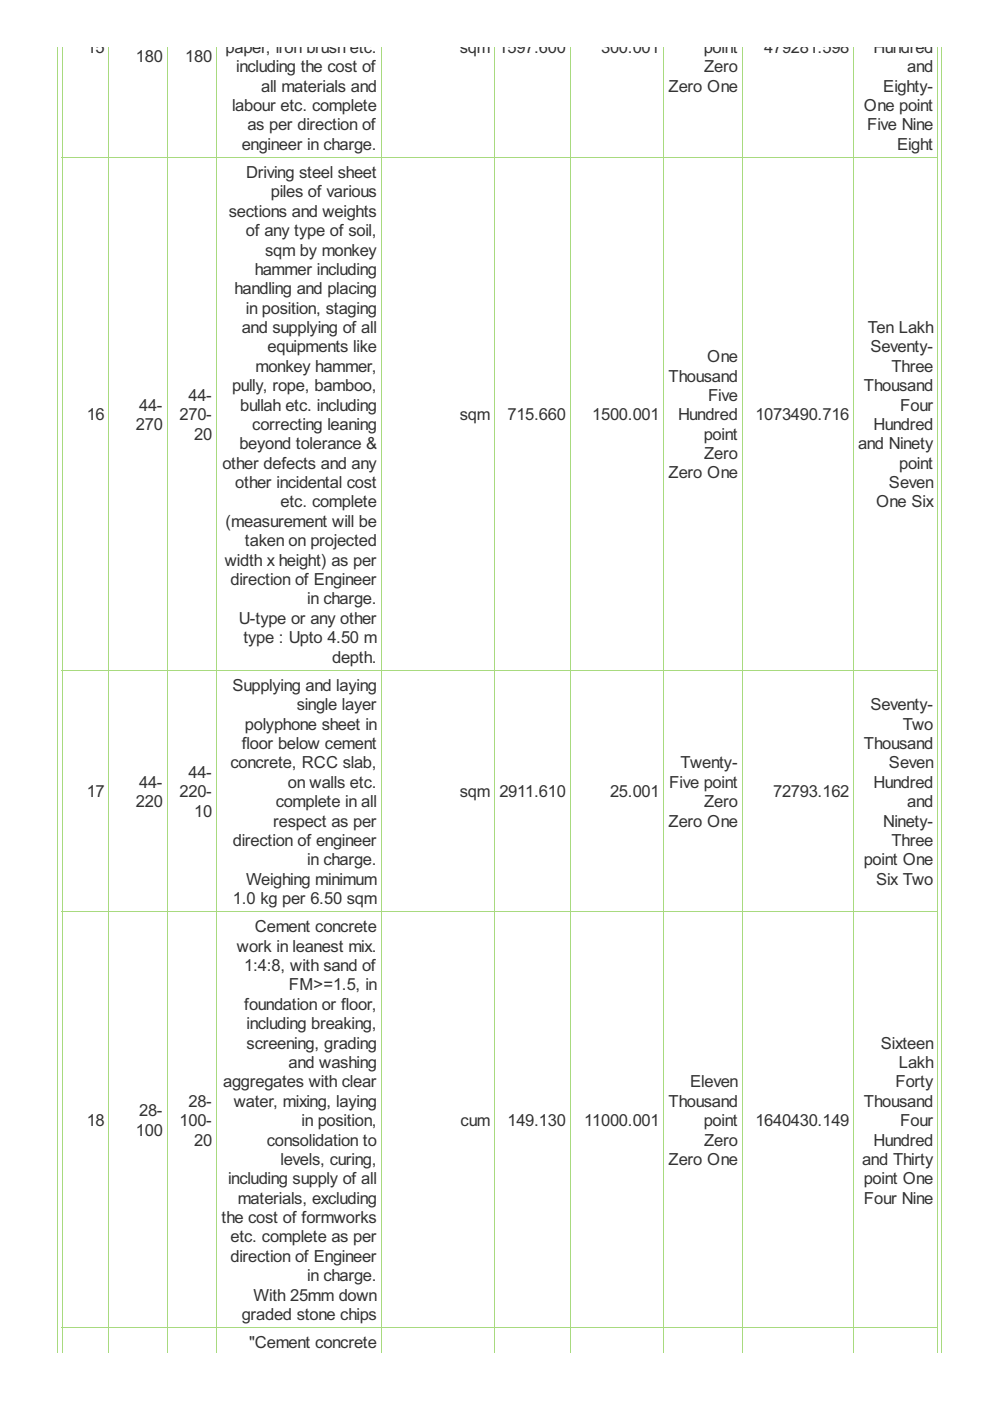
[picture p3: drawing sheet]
<svg xmlns="http://www.w3.org/2000/svg" width="210mm" height="297mm" viewBox="0 0 210 297" stroke-linecap="round" stroke-linejoin="round" font-family="sans-serif">
<defs><g id="words">
<g font-size="3.9" fill="#333">
<text x="18.4" y="11.2">15</text>
<text x="47.8" y="11.2">paper, iron brush etc.</text>
<text x="97.5" y="11.2">sqm</text>
<text x="105.7" y="11.2">1597.600</text>
<text x="127.5" y="11.2">300.001</text>
<text x="149.2" y="11.2">point</text>
<text x="162.1" y="11.2">479281.598</text>
<text x="185.2" y="11.2">Hundred</text>
<text x="28.8" y="13.2">180</text>
<text x="39.3" y="13.2">180</text>
<text x="50.1" y="15.3">including the cost of</text>
<text x="149.3" y="15.3">Zero</text>
<text x="192.4" y="15.3">and</text>
<text x="49.2" y="23.5">labour etc. complete</text>
<text x="55.4" y="19.4">all materials and</text>
<text x="141.7" y="19.4">Zero One</text>
<text x="183.2" y="23.5">One point</text>
<text x="187.3" y="19.4">Eighty-</text>
<text x="52.5" y="27.6">as per direction of</text>
<text x="183.9" y="27.6">Five Nine</text>
<text x="51.3" y="31.7">engineer in charge.</text>
<text x="190.2" y="31.7">Eight</text>
<text x="52.2" y="37.7">Driving steel sheet</text>
<text x="57.4" y="41.8">piles of various</text>
<text x="48.5" y="46">sections and weights</text>
<text x="52.1" y="50.1">of any type of soil,</text>
<text x="54" y="58.3">hammer including</text>
<text x="56.2" y="54.2">sqm by monkey</text>
<text x="49.7" y="62.4">handling and placing</text>
<text x="51.3" y="70.6">and supplying of all</text>
<text x="52.1" y="66.5">in position, staging</text>
<text x="184" y="70.6">Ten Lakh</text>
<text x="56.7" y="74.7">equipments like</text>
<text x="150" y="76.8">One</text>
<text x="184.5" y="74.7">Seventy-</text>
<text x="49.2" y="82.9">pully, rope, bamboo,</text>
<text x="54.2" y="78.8">monkey hammer,</text>
<text x="141.7" y="80.9">Thousand</text>
<text x="183.2" y="82.9">Thousand</text>
<text x="189" y="78.8">Three</text>
<text x="18.4" y="89.1">16</text>
<text x="29.5" y="87.1">44-</text>
<text x="38.1" y="89.1">270-</text>
<text x="40" y="85">44-</text>
<text x="50.9" y="87.1">bullah etc. including</text>
<text x="97.5" y="89.1">sqm</text>
<text x="107.6" y="89.1">715.660</text>
<text x="125.6" y="89.1">1500.001</text>
<text x="143.8" y="89.1">Hundred</text>
<text x="150.1" y="85">Five</text>
<text x="160.2" y="89.1">1073490.716</text>
<text x="190.9" y="87.1">Four</text>
<text x="28.8" y="91.2">270</text>
<text x="41.2" y="93.2">20</text>
<text x="50.7" y="95.3">beyond tolerance &amp;</text>
<text x="53.5" y="91.2">correcting leaning</text>
<text x="149.2" y="93.2">point</text>
<text x="181.9" y="95.3">and Ninety</text>
<text x="185.2" y="91.2">Hundred</text>
<text x="47.2" y="99.4">other defects and any</text>
<text x="141.7" y="101.4">Zero One</text>
<text x="149.3" y="97.3">Zero</text>
<text x="190.7" y="99.4">point</text>
<text x="49.9" y="103.5">other incidental cost</text>
<text x="59.5" y="107.6">etc. complete</text>
<text x="185.7" y="107.6">One Six</text>
<text x="188.5" y="103.5">Seven</text>
<text x="47.8" y="111.7">(measurement will be</text>
<text x="47.7" y="119.9">width x height) as per</text>
<text x="51.9" y="115.8">taken on projected</text>
<text x="48.9" y="124">direction of Engineer</text>
<text x="65.1" y="128.1">in charge.</text>
<text x="50.6" y="132.3">U-type or any other</text>
<text x="51.6" y="136.4">type : Upto 4.50 m</text>
<text x="70.4" y="140.5">depth.</text>
<text x="49.3" y="146.5">Supplying and laying</text>
<text x="51.9" y="154.7">polyphone sheet in</text>
<text x="62.9" y="150.6">single layer</text>
<text x="184.5" y="150.6">Seventy-</text>
<text x="191.4" y="154.7">Two</text>
<text x="51.3" y="158.8">floor below cement</text>
<text x="183.2" y="158.8">Thousand</text>
<text x="29.5" y="167">44-</text>
<text x="40" y="165">44-</text>
<text x="48.9" y="162.9">concrete, RCC slab,</text>
<text x="61" y="167">on walls etc.</text>
<text x="141.9" y="167">Five point</text>
<text x="144.3" y="162.9">Twenty-</text>
<text x="185.2" y="167">Hundred</text>
<text x="188.5" y="162.9">Seven</text>
<text x="18.4" y="169.1">17</text>
<text x="28.8" y="171.1">220</text>
<text x="38.1" y="169.1">220-</text>
<text x="41.2" y="173.2">10</text>
<text x="58.5" y="171.1">complete in all</text>
<text x="97.5" y="169.1">sqm</text>
<text x="105.9" y="169.1">2911.610</text>
<text x="129.3" y="169.1">25.001</text>
<text x="149.3" y="171.1">Zero</text>
<text x="163.9" y="169.1">72793.162</text>
<text x="192.4" y="171.1">and</text>
<text x="49.4" y="179.4">direction of engineer</text>
<text x="57.9" y="175.2">respect as per</text>
<text x="141.7" y="175.2">Zero One</text>
<text x="187.3" y="175.2">Ninety-</text>
<text x="189" y="179.4">Three</text>
<text x="65.1" y="183.5">in charge.</text>
<text x="183.1" y="183.5">point One</text>
<text x="49.4" y="191.7">1.0 kg per 6.50 sqm</text>
<text x="52.2" y="187.6">Weighing minimum</text>
<text x="185.7" y="187.6">Six Two</text>
<text x="54.1" y="197.7">Cement concrete</text>
<text x="50.2" y="201.8">work in leanest mix.</text>
<text x="51.8" y="205.9">1:4:8, with sand of</text>
<text x="51.8" y="214.1">foundation or floor,</text>
<text x="61.3" y="210">FM&gt;=1.5, in</text>
<text x="52.3" y="218.2">including breaking,</text>
<text x="52.3" y="222.3">screening, grading</text>
<text x="61.2" y="226.4">and washing</text>
<text x="186.8" y="222.3">Sixteen</text>
<text x="190.5" y="226.4">Lakh</text>
<text x="47.3" y="230.6">aggregates with clear</text>
<text x="146.4" y="230.6">Eleven</text>
<text x="189.9" y="230.6">Forty</text>
<text x="18.4" y="238.8">18</text>
<text x="29.5" y="236.7">28-</text>
<text x="38.1" y="238.8">100-</text>
<text x="40" y="234.7">28-</text>
<text x="49.5" y="234.7">water, mixing, laying</text>
<text x="63.9" y="238.8">in position,</text>
<text x="97.7" y="238.8">cum</text>
<text x="107.6" y="238.8">149.130</text>
<text x="123.9" y="238.8">11000.001</text>
<text x="141.7" y="234.7">Thousand</text>
<text x="149.2" y="238.8">point</text>
<text x="160.2" y="238.8">1640430.149</text>
<text x="183.2" y="234.7">Thousand</text>
<text x="190.9" y="238.8">Four</text>
<text x="28.8" y="240.8">100</text>
<text x="41.2" y="242.9">20</text>
<text x="56.6" y="242.9">consolidation to</text>
<text x="149.3" y="242.9">Zero</text>
<text x="185.2" y="242.9">Hundred</text>
<text x="48.3" y="251.1">including supply of all</text>
<text x="59.5" y="247">levels, curing,</text>
<text x="141.7" y="247">Zero One</text>
<text x="182.8" y="247">and Thirty</text>
<text x="183.1" y="251.1">point One</text>
<text x="50.4" y="255.2">materials, excluding</text>
<text x="183.2" y="255.2">Four Nine</text>
<text x="47" y="259.3">the cost of formworks</text>
<text x="48.9" y="263.4">etc. complete as per</text>
<text x="48.9" y="267.5">direction of Engineer</text>
<text x="53.7" y="275.8">With 25mm down</text>
<text x="65.1" y="271.7">in charge.</text>
<text x="51.3" y="279.9">graded stone chips</text>
<text x="52.8" y="285.9">&quot;Cement concrete</text>
</g>
</g></defs>
<g fill="none" stroke="#a8da7f" stroke-width=".21">
<path d="M12.1 9.9v276.9M13.2 9.9v276.9M23.1 9.9v276.9M35.4 9.9v276.9M45.9 9.9v276.9M80.8 9.9v276.9M104.8 9.9v276.9M120.9 9.9v276.9M140.7 9.9v276.9M157.3 9.9v276.9M181 9.9v276.9M198.8 9.9v276.9"/>
<path d="M199.6 9.9v276.9M13.1 33.4h185.8M13.1 142.1h185.8M13.1 193.3h185.8M13.1 281.5h185.8"/>
</g>
<use href="#words"/>
</svg>
